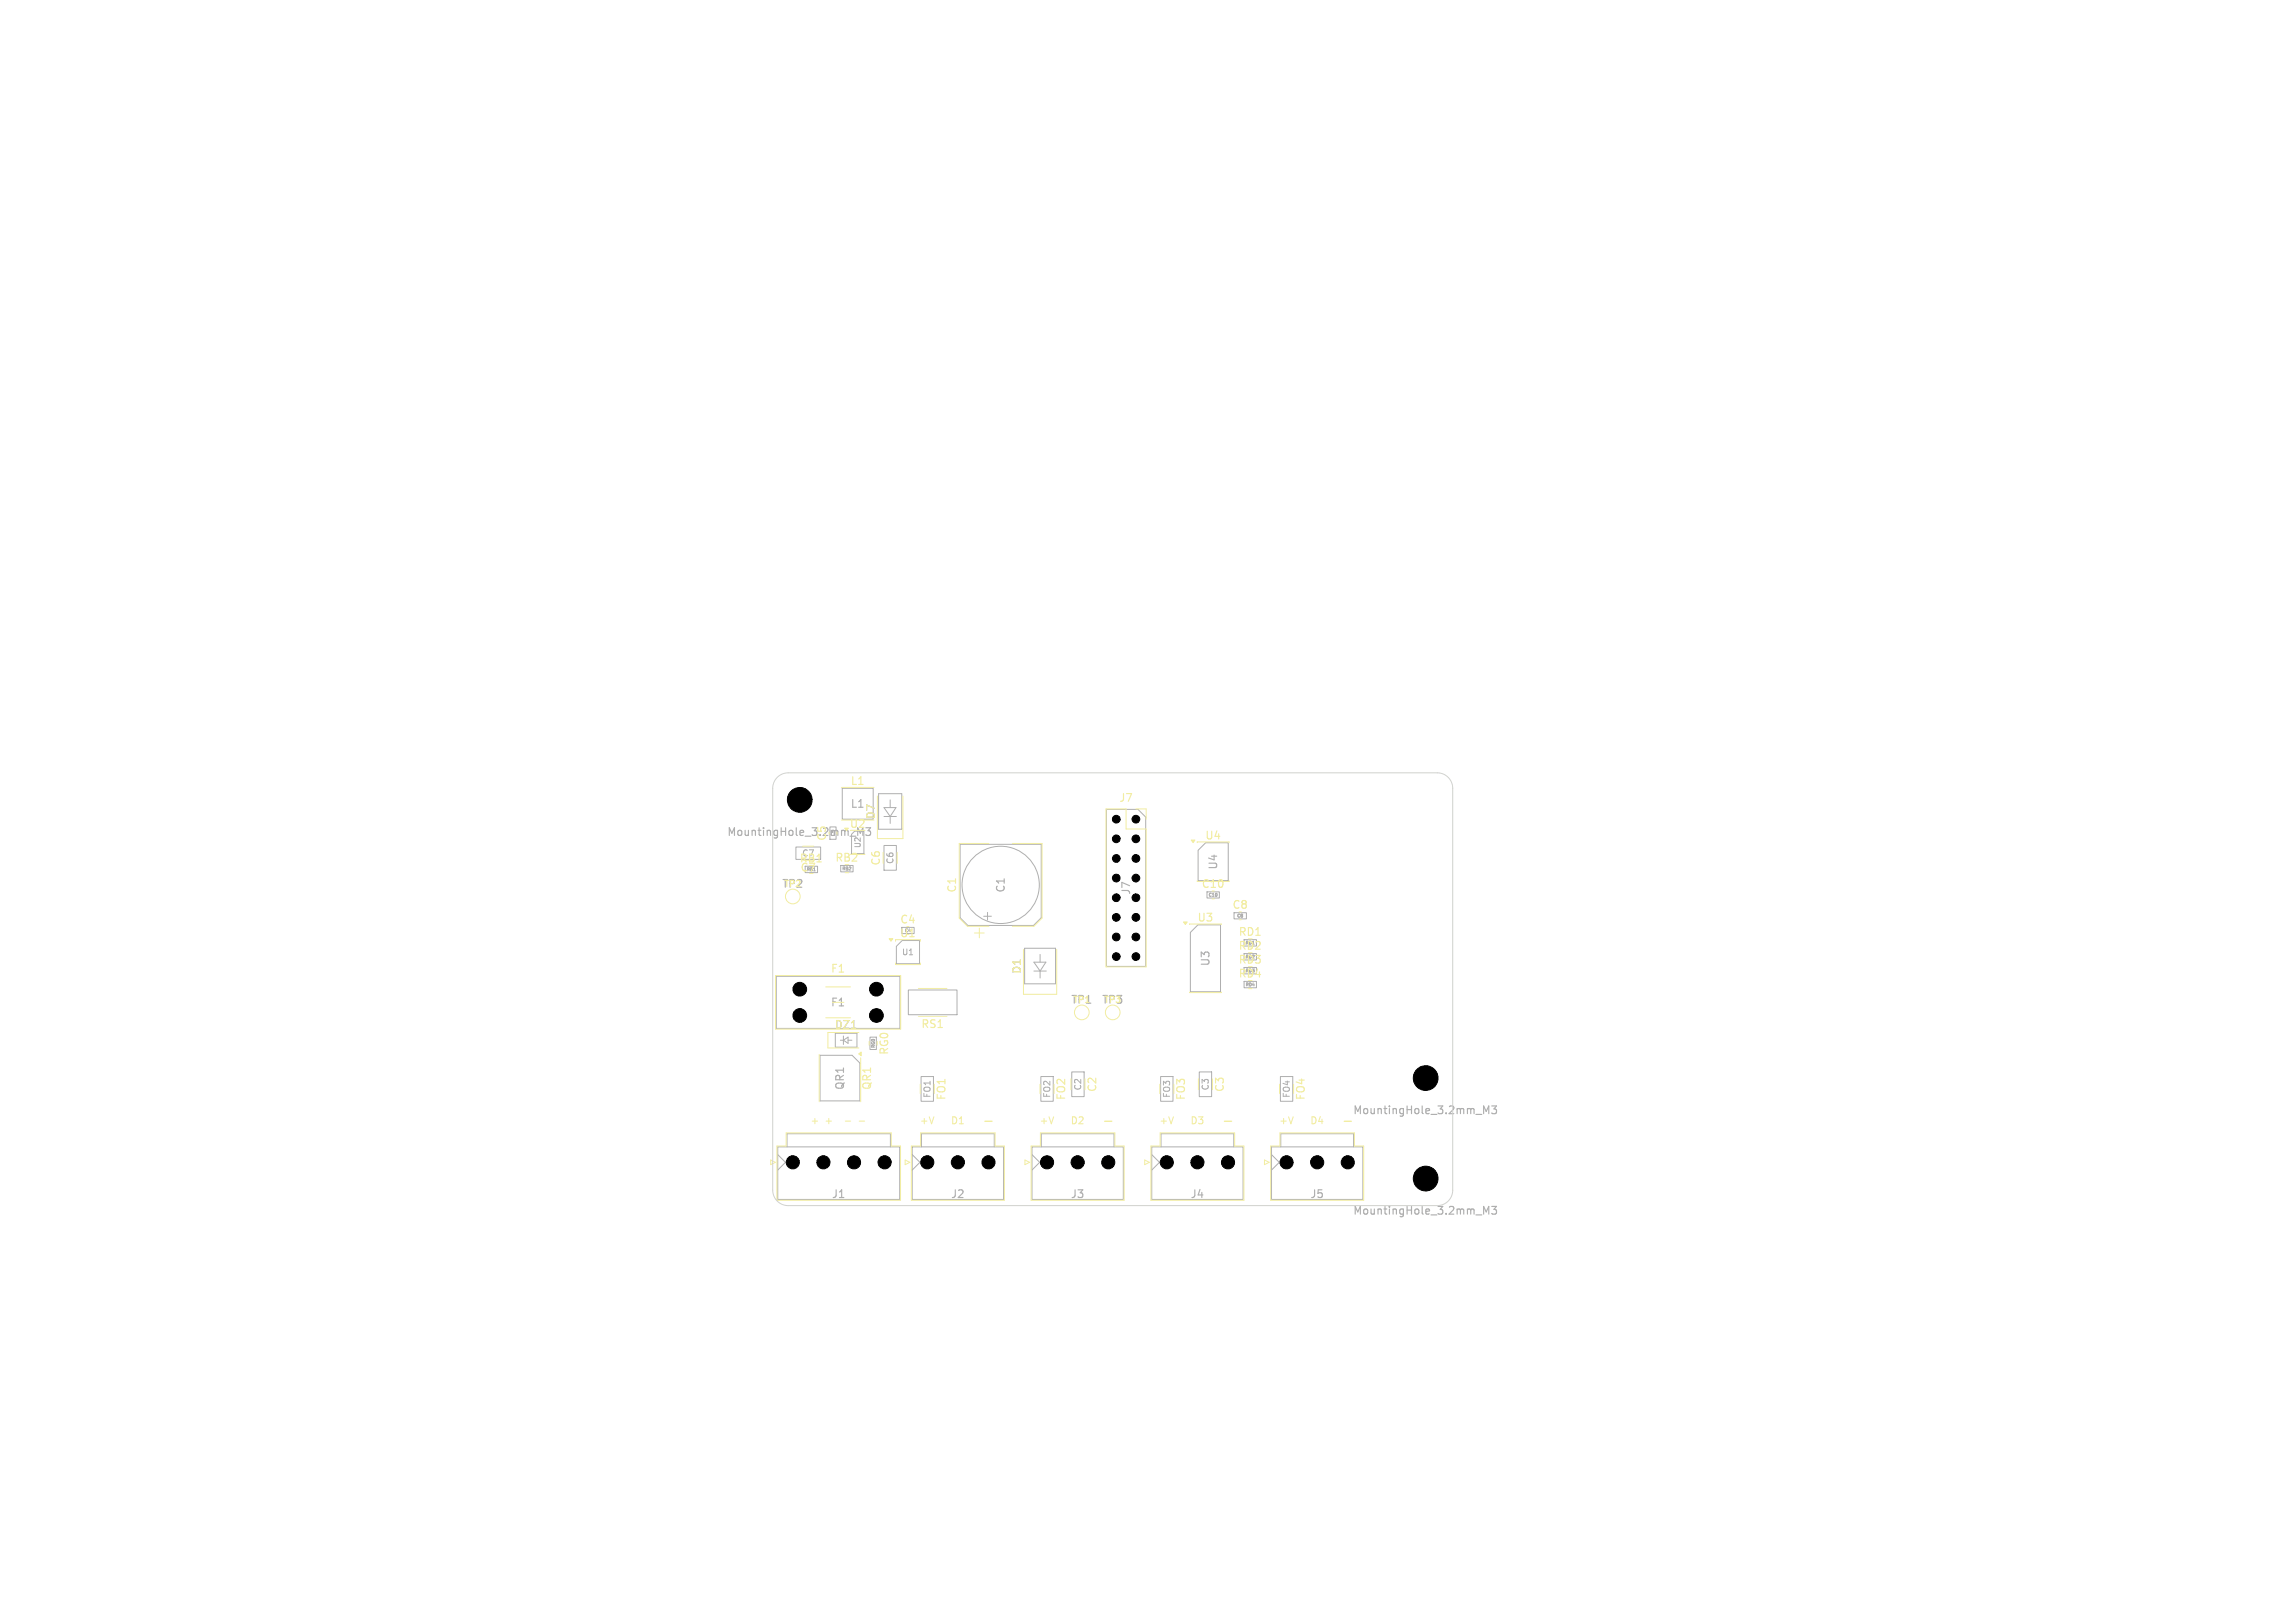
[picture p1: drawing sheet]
<svg xmlns="http://www.w3.org/2000/svg" width="297mm" height="210mm" viewBox="0 0 297 210" stroke-linecap="round" stroke-linejoin="round" font-family="sans-serif">
<defs><g id="words">
<g font-size="1.4" fill="#f2eda1">
<text x="110" y="101.8">L1</text>
<text x="109.9" y="107.3">U2</text>
<text x="113.4" y="106.1" transform="rotate(-90 113.4 106.1)">D7</text>
<text x="144.7" y="104">J7</text>
<text x="94" y="108.4">MountingHole_3.2mm_M3</text>
<text x="103.4" y="111.8">RB1</text>
<text x="103.5" y="113">C7</text>
<text x="107.1" y="108.9" transform="rotate(-90 107.1 108.9)">C5</text>
<text x="108" y="111.7">RB2</text>
<text x="114.1" y="112.1" transform="rotate(-90 114.1 112.1)">C6</text>
<text x="155.9" y="108.8">U4</text>
<text x="101.1" y="115.1">TP2</text>
<text x="116.4" y="119.7">C4</text>
<text x="123.9" y="115.6" transform="rotate(-90 123.9 115.6)">C1</text>
<text x="154.9" y="119.4">U3</text>
<text x="155.4" y="115.1">C10</text>
<text x="159.4" y="117.8">C8</text>
<text x="116.4" y="121.5">U1</text>
<text x="160.2" y="121.3">RD1</text>
<text x="160.2" y="123.1">RD2</text>
<text x="160.2" y="124.9">RD3</text>
<text x="107.4" y="130.4">F1</text>
<text x="107.4" y="126.1">F1</text>
<text x="132.3" y="126.1" transform="rotate(-90 132.3 126.1)">D1</text>
<text x="138.5" y="130.1">TP1</text>
<text x="142.5" y="130.1">TP3</text>
<text x="160.2" y="126.7">RD4</text>
<text x="107.9" y="133.3">DZ1</text>
<text x="115.2" y="136.6" transform="rotate(-90 115.2 136.6)">RG0</text>
<text x="119.1" y="133.2">RS1</text>
<text x="112.9" y="141.1" transform="rotate(-90 112.9 141.1)">QR1</text>
<text x="122.6" y="142.5" transform="rotate(-90 122.6 142.5)">FO1</text>
<text x="138.1" y="142.5" transform="rotate(-90 138.1 142.5)">FO2</text>
<text x="142.1" y="141.4" transform="rotate(-90 142.1 141.4)">C2</text>
<text x="153.6" y="142.5" transform="rotate(-90 153.6 142.5)">FO3</text>
<text x="158.6" y="141.4" transform="rotate(-90 158.6 141.4)">C3</text>
<text x="169.1" y="142.5" transform="rotate(-90 169.1 142.5)">FO4</text>
</g>
<g font-size="1.4" fill="#afafaf">
<text x="110" y="104.7">L1</text>
<text x="157.7" y="112.6" transform="rotate(-90 157.7 112.6)">U4</text>
<text x="130.2" y="115.6" transform="rotate(-90 130.2 115.6)">C1</text>
<text x="146.5" y="115.9" transform="rotate(-90 146.5 115.9)">J7</text>
<text x="156.7" y="125.1" transform="rotate(-90 156.7 125.1)">U3</text>
<text x="109.4" y="141.1" transform="rotate(-90 109.4 141.1)">QR1</text>
<text x="175" y="144.4">MountingHole_3.2mm_M3</text>
<text x="107.6" y="155.2">J1</text>
<text x="123" y="155.2">J2</text>
<text x="138.5" y="155.2">J3</text>
<text x="154" y="155.2">J4</text>
<text x="169.5" y="155.2">J5</text>
<text x="175" y="157.4">MountingHole_3.2mm_M3</text>
</g>
<g font-size="1.3" fill="#f2eda1">
<text x="104.8" y="145.7">+</text>
<text x="106.8" y="145.7">+</text>
<text x="109.7" y="145.7">-</text>
<text x="118.9" y="145.7">+V</text>
<text x="123" y="145.7">D1</text>
<text x="134.4" y="145.7">+V</text>
<text x="138.5" y="145.7">D2</text>
<text x="149.9" y="145.7">+V</text>
<text x="154" y="145.7">D3</text>
<text x="165.4" y="145.7">+V</text>
<text x="169.5" y="145.7">D4</text>
</g>
<g font-size="1.1" fill="#f2eda1">
<text x="103.7" y="111">C7</text>
<text x="115.8" y="111.9" transform="rotate(-90 115.8 111.9)">C6</text>
<text x="120.6" y="142.1" transform="rotate(-90 120.6 142.1)">FO1</text>
<text x="136.1" y="142.1" transform="rotate(-90 136.1 142.1)">FO2</text>
<text x="140.1" y="141.2" transform="rotate(-90 140.1 141.2)">C2</text>
<text x="151.6" y="142.1" transform="rotate(-90 151.6 142.1)">FO3</text>
<text x="156.6" y="141.2" transform="rotate(-90 156.6 141.2)">C3</text>
<text x="167.1" y="142.1" transform="rotate(-90 167.1 142.1)">FO4</text>
</g>
<g font-size="1" fill="#afafaf">
<text x="111.5" y="109.8" transform="rotate(-90 111.5 109.8)">U2</text>
<text x="116.7" y="123.7">U1</text>
</g>
<g font-size=".6" fill="#f2eda1">
<text x="104.4" y="112.8">RB1</text>
<text x="117.1" y="120.7">C4</text>
<text x="161.2" y="122.3">RD1</text>
<text x="161.2" y="124.1">RD2</text>
<text x="161.2" y="125.9">RD3</text>
</g>
<g font-size=".6" fill="#afafaf">
<text x="108.1" y="108.2" transform="rotate(-90 108.1 108.2)">C5</text>
<text x="109" y="112.7">RB2</text>
<text x="156.4" y="116.1">C10</text>
<text x="160.1" y="118.8">C8</text>
<text x="161.2" y="127.7">RD4</text>
<text x="113.3" y="135.6" transform="rotate(-90 113.3 135.6)">RG0</text>
</g>
</g></defs>
<g fill="none" stroke="#afafaf" stroke-width=".15">
<path d="M102.7 103v1M102.7 103.4h.6M103.3 103v1M103.7 104h.6M103.7 103.2l.3-.2v1M111 107.1v1M111.7 107.1v1M112 107.1h.7l-.4 .4 .3 .1v.4l-.1 .1-.5-.1M183.7 139v1M183.7 139.4h.6M184.3 139v1M184.7 139.1l.4-.1 .2 .1v.1l-.6 .8h.6"/>
<path d="M183.7 152v1M183.7 152.4h.6M184.3 152v1M184.7 152h.6l-.3 .3 .3 .1v.5l-.2 .1-.4-.1M192 144.1v-1l.3 .7 .4-.7v1M192 157.1v-1l.3 .7 .4-.7v1M193 143.1h.7l-.4 .4 .3 .1v.4l-.1 .1-.5-.1M193 156.1h.7l-.4 .4 .3 .1v.4l-.1 .1-.5-.1"/>
</g>
<g fill="none" stroke="#afafaf" stroke-width=".13">
<path d="M103 109.6h3.2v1.6h-3.2zM104.2 112.1h1.6v.8h-1.6zM108.8 112h1.6v.8h-1.6zM109 102h4v4h-4zM110.2 108l.4-.4h1.2v2.9h-1.6zM113.7 102.7h3v4.6h-3zM114.4 109.4h1.6v3.2h-1.6zM114.4 105.6h1.6M114.4 104.5h1.6l-.8 1.1zM115.2 103.5v1M115.2 105.6v1M124.3 109.3h10.4v9.5l-1 1h-8.5l-.9-1z"/>
<path d="M127.3 118.6h1M127.8 118.1v1M143.2 104.7h4.1l1 1v19.4h-5.1zM156 109.1h2.9v4.9h-3.8v-4zM156.2 115.4h1.6v.8h-1.6zM159.7 118.1h1.6v.8h-1.6zM100.5 126.3h16v6.8h-16zM106.1 136.6h4.2l1 1v4.9h-5.2zM108.1 133.7h2.8v1.8h-2.8zM108.7 134.6h.4M109.1 134.1v1.1M109.1 134.6l.6-.4v.8z"/>
<path d="M109.7 134.6h.5M112.6 134.2h.8v1.6h-.8zM116 122.5l.7-.8h2.3v3h-3zM117.5 128.1h6.4v3.2h-6.4zM119.2 139.3h1.6v3.2h-1.6zM132.6 122.7h4v4.6h-4zM133.8 125.6h1.6M133.8 124.5h1.6l-.8 1.1zM134.6 123.5v1M134.6 125.6v1M134.7 139.3h1.6v3.2h-1.6zM138.7 138.7h1.6v3.2h-1.6z"/>
<path d="M150.2 139.3h1.6v3.2h-1.6zM154 120.7l1-1h2.9v8.6h-3.9zM155.2 138.7h1.6v3.2h-1.6zM161 121.6h1.6v.8h-1.6zM161 127h1.6v.8h-1.6zM161 123.4h1.6v.8h-1.6zM161 125.2h1.6v.8h-1.6zM165.7 139.3h1.6v3.2h-1.6zM100.6 148.4h15.8v6.8h-15.8zM100.6 149.4l1 1-1 1M101.8 148.4v-1.7h13.4v1.7M118.1 148.4h11.8v6.8h-11.8z"/>
<path d="M118.1 149.4l.9 1-.9 1M119.3 148.4v-1.7h9.4v1.7M133.5 148.4h11.9v6.8h-11.9zM133.5 149.4l1 1-1 1M134.7 148.4v-1.7h9.5v1.7M149 148.4h11.9v6.8h-11.9zM149 149.4l1.1 1-1.1 1M150.2 148.4v-1.7h9.5v1.7M164.5 148.4h11.9v6.8h-11.9zM164.5 149.4l1 1-1 1M165.7 148.4v-1.7h9.5v1.7"/>
<circle cx="129.5" cy="114.5" r="5"/>
</g>
<g fill="none" stroke="#f2eda1" stroke-width=".13">
<path d="M103.9 109.5h1.4M108.9 101.9h4.2M108.9 106.1h4.2M109.4 112.9h.4M111.9 110.5l-1.8 .1M113.5 103v5.5h3.3v-5.5M128 109.1h-3.9v9.7l1.1 1.1h2.8M131 109.1h3.9v9.7l-1.1 1.1h-2.8M143.1 104.7h2.6v2.6h2.6v17.8h-5.2zM147 104.7h1.3v1.3M153.9 119.6h4.2M154.9 109v-.1h4.2v.1"/>
<path d="M154.9 114v.1h4.2v-.1M156.9 116.3h.2M160.4 119h.2M100.4 126.2h16.2v7h-16.2zM106 136.4v6.2M106.9 127.7h3.2M106.9 131.7h3.2M111.2 133.6h-4.1v2h4.1M111.4 136.9v5.7M112.5 134.8v.4M113.5 134.8v.4M115.9 121.8v-.2h3.2v.2"/>
<path d="M115.9 124.6v.2h3.2v-.2M118.9 127.9h3.6M118.9 131.5h3.6M126.1 120.7h1.3M126.7 120.1v1.3M132.4 122.9v5.8h4.3v-5.8M138.6 139.6v1.4M153.9 128.4h4.2M155.1 139.6v1.4M161.6 127.9h.4M99.7 150.1l.6 .3-.6 .3zM101.7 146.6h13.6v1.7h1.2v7h-16v-7h1.2z"/>
<path d="M111.2 145.1h.7M117.1 150.1l.6 .3-.6 .3zM119.1 140.3v1.2M119.1 146.6h9.7v1.7h1.2v7h-12.1v-7h1.2zM132.6 150.1l.6 .3-.6 .3zM134.6 140.3v1.2M134.6 146.6h9.7v1.7h1.2v7h-12.1v-7h1.2zM148.1 150.1l.6 .3-.6 .3zM150.1 140.3v1.2M150.1 146.6h9.7v1.7h1.2v7h-12.1v-7h1.2zM163.6 150.1l.6 .3-.6 .3zM165.6 140.3v1.2"/>
<path d="M165.6 146.6h9.7v1.7h1.2v7h-12.1v-7h1.2z"/>
<circle cx="102.6" cy="116" r=".95"/>
<circle cx="140" cy="131" r=".95"/>
<circle cx="144" cy="131" r=".95"/>
</g>
<path d="M127.5 145.1h.9M143 145.1h.9M158.5 145.1h.9M174 145.1h.9" fill="none" stroke="#f2eda1" stroke-width=".18"/>
<g fill="#f2eda1" stroke="#f2eda1" stroke-width=".13">
<path d="M154.2 108.7h.4l-.2 .3z"/>
<path d="M111.1 136.4l.4-.3v.5z"/>
<path d="M115.1 121.5h.4l-.2 .3z"/>
<path d="M153.2 119.3h.4l-.2 .3z"/>
</g>
<path d="M100.6 100.6a2 2 0 0 1 1.4-.6h84a2 2 0 0 1 2 2v52a2 2 0 0 1-2 2h-84a2 2 0 0 1-2-2v-52a2 2 0 0 1 .6-1.4z" fill="none" stroke="#d0d2cd" stroke-width=".13"/>
<g fill="#000" stroke="#000" stroke-width=".13">
<circle cx="103.5" cy="103.5" r="1.6"/>
<circle cx="144.5" cy="106" r=".5"/>
<circle cx="144.5" cy="108.5" r=".5"/>
<circle cx="144.5" cy="111.1" r=".5"/>
<circle cx="144.5" cy="113.6" r=".5"/>
<circle cx="144.5" cy="118.7" r=".5"/>
<circle cx="144.5" cy="116.2" r=".5"/>
<circle cx="147" cy="113.6" r=".5"/>
<circle cx="147" cy="118.7" r=".5"/>
<circle cx="147" cy="106" r=".5"/>
<circle cx="147" cy="108.5" r=".5"/>
<circle cx="147" cy="111.1" r=".5"/>
<circle cx="147" cy="116.2" r=".5"/>
<circle cx="103.5" cy="128" r=".89"/>
<circle cx="103.5" cy="131.4" r=".89"/>
<circle cx="113.4" cy="128" r=".89"/>
<circle cx="113.4" cy="131.4" r=".89"/>
<circle cx="144.5" cy="121.2" r=".5"/>
<circle cx="144.5" cy="123.8" r=".5"/>
<circle cx="147" cy="121.2" r=".5"/>
<circle cx="147" cy="123.8" r=".5"/>
<circle cx="184.5" cy="139.5" r="1.6"/>
<circle cx="102.6" cy="150.4" r=".85"/>
<circle cx="106.6" cy="150.4" r=".85"/>
<circle cx="110.5" cy="150.4" r=".85"/>
<circle cx="114.5" cy="150.4" r=".85"/>
<circle cx="120" cy="150.4" r=".85"/>
<circle cx="124" cy="150.4" r=".85"/>
<circle cx="127.9" cy="150.4" r=".85"/>
<circle cx="135.5" cy="150.4" r=".85"/>
<circle cx="139.5" cy="150.4" r=".85"/>
<circle cx="143.4" cy="150.4" r=".85"/>
<circle cx="151" cy="150.4" r=".85"/>
<circle cx="155" cy="150.4" r=".85"/>
<circle cx="158.9" cy="150.4" r=".85"/>
<circle cx="166.5" cy="150.4" r=".85"/>
<circle cx="170.5" cy="150.4" r=".85"/>
<circle cx="174.4" cy="150.4" r=".85"/>
<circle cx="184.5" cy="152.5" r="1.6"/>
</g>
<use href="#words"/>
</svg>
